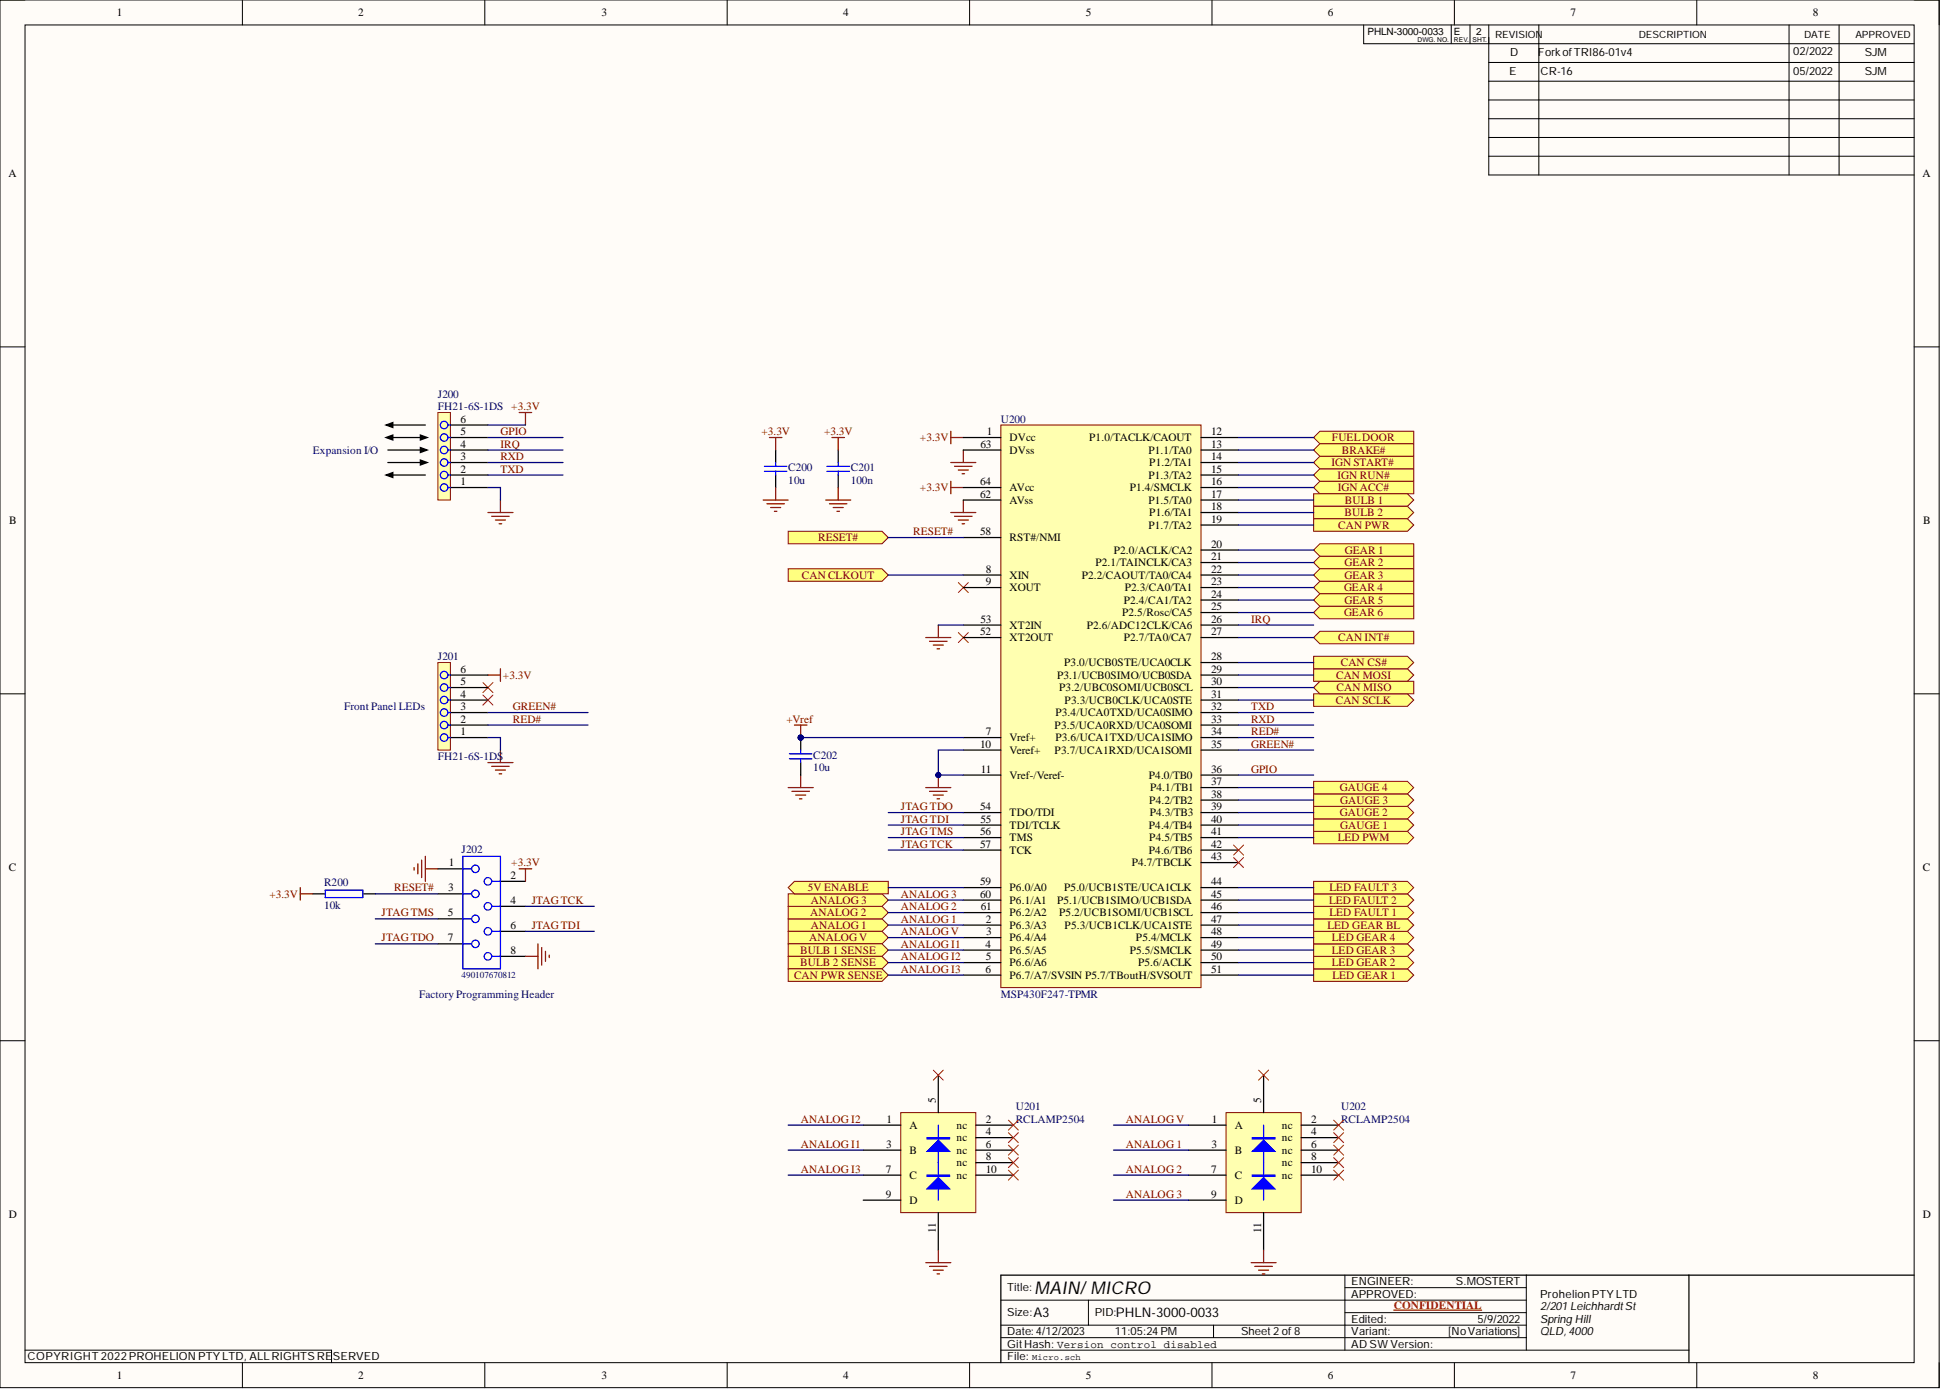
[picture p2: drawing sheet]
<svg xmlns="http://www.w3.org/2000/svg" width="393mm" height="282mm" viewBox="0 0 393 282" stroke-linecap="round" stroke-linejoin="round" font-family="sans-serif">
<defs><g id="words">
<text font-size="3.6" x="209.5" y="262">MAIN/MICRO</text>
<g font-size="2.7">
<text x="209.2" y="266.7">A3</text>
<text x="225.9" y="266.7">PHLN-3000-0033</text>
</g>
<g font-size="2.3">
<text x="23.6" y="3.3">1</text>
<text x="72.5" y="3.3">2</text>
<text x="121.7" y="3.3">3</text>
<text x="170.7" y="3.3">4</text>
<text x="219.8" y="3.3">5</text>
<text x="268.8" y="3.3">6</text>
<text x="317.9" y="3.3">7</text>
<text x="367" y="3.3">8</text>
<text x="305.7" y="11.4">D</text>
<text x="311.4" y="11.4">ForkofTRI86-01v4</text>
<text x="363" y="11.1">02/2022</text>
<text x="377.5" y="11.4">SJM</text>
<text x="305.5" y="15.2">E</text>
<text x="311.9" y="15.2">CR-16</text>
<text x="363" y="15.2">05/2022</text>
<text x="377.5" y="15.2">SJM</text>
<text x="1.7" y="35.9">A</text>
<text x="389.2" y="35.9">A</text>
<text x="93.2" y="88.1">5</text>
<text x="93.2" y="85.6">6</text>
<text x="199.7" y="88.1">1</text>
<text x="204.4" y="89.4">DVcc</text>
<text x="220.5" y="89.4">P1.0/TACLK/CAOUT</text>
<text x="245.2" y="88.1">12</text>
<text x="93.2" y="95.7">2</text>
<text x="93.2" y="93.2">3</text>
<text x="93.2" y="90.6">4</text>
<text x="198.5" y="90.6">63</text>
<text x="204.4" y="91.9">DVss</text>
<text x="232.5" y="91.9">P1.1/TA0</text>
<text x="232.7" y="94.4">P1.2/TA1</text>
<text x="245.2" y="90.6">13</text>
<text x="245.2" y="93.2">14</text>
<text x="245.2" y="95.7">15</text>
<text x="93.2" y="98.2">1</text>
<text x="198.4" y="100.7">62</text>
<text x="198.4" y="98.2">64</text>
<text x="204.4" y="99.5">AVcc</text>
<text x="228.7" y="99.5">P1.4/SMCLK</text>
<text x="232.5" y="96.9">P1.3/TA2</text>
<text x="245.2" y="98.2">16</text>
<text x="245.2" y="100.7">17</text>
<text x="1.9" y="106.1">B</text>
<text x="204.4" y="102">AVss</text>
<text x="232.5" y="102">P1.5/TA0</text>
<text x="232.5" y="107.1">P1.7/TA2</text>
<text x="232.7" y="104.5">P1.6/TA1</text>
<text x="245.2" y="103.3">18</text>
<text x="245.2" y="105.8">19</text>
<text x="389.4" y="106.1">B</text>
<text x="198.4" y="108.3">58</text>
<text x="204.4" y="109.6">RST#/NMI</text>
<text x="225.5" y="112.1">P2.0/ACLK/CA2</text>
<text x="245.2" y="110.9">20</text>
<text x="245.2" y="113.4">21</text>
<text x="199.6" y="115.9">8</text>
<text x="199.6" y="118.5">9</text>
<text x="204.4" y="117.2">XIN</text>
<text x="204.4" y="119.7">XOUT</text>
<text x="219" y="117.2">P2.2/CAOUT/TA0/CA4</text>
<text x="221.8" y="114.7">P2.1/TAINCLK/CA3</text>
<text x="227.7" y="119.7">P2.3/CA0/TA1</text>
<text x="245.2" y="115.9">22</text>
<text x="245.2" y="118.5">23</text>
<text x="227.2" y="124.8">P2.5/Rosc/CA5</text>
<text x="227.5" y="122.3">P2.4/CA1/TA2</text>
<text x="245.2" y="121">24</text>
<text x="245.2" y="123.5">25</text>
<text x="198.4" y="128.6">52</text>
<text x="198.5" y="126.1">53</text>
<text x="204.4" y="129.9">XT2OUT</text>
<text x="204.4" y="127.3">XT2IN</text>
<text x="220" y="127.3">P2.6/ADC12CLK/CA6</text>
<text x="227.5" y="129.9">P2.7/TA0/CA7</text>
<text x="245.2" y="126.1">26</text>
<text x="245.2" y="128.6">27</text>
<text x="93.2" y="136.2">6</text>
<text x="214" y="137.5">P3.1/UCB0SIMO/UCB0SDA</text>
<text x="215.4" y="134.9">P3.0/UCB0STE/UCA0CLK</text>
<text x="245.2" y="133.7">28</text>
<text x="245.2" y="136.2">29</text>
<text x="93.2" y="143.8">3</text>
<text x="93.2" y="141.3">4</text>
<text x="93.2" y="138.7">5</text>
<text x="214.4" y="140">P3.2/UBC0SOMI/UCB0SCL</text>
<text x="215.5" y="142.5">P3.3/UCB0CLK/UCA0STE</text>
<text x="245.2" y="138.7">30</text>
<text x="245.2" y="141.3">31</text>
<text x="245.2" y="143.8">32</text>
<text x="93.2" y="148.8">1</text>
<text x="93.2" y="146.3">2</text>
<text x="199.6" y="148.8">7</text>
<text x="213.5" y="147.6">P3.5/UCA0RXD/UCA0SOMI</text>
<text x="213.7" y="145">P3.4/UCA0TXD/UCA0SIMO</text>
<text x="245.2" y="146.3">33</text>
<text x="245.2" y="148.8">34</text>
<text x="198.4" y="151.4">10</text>
<text x="204.4" y="150.1">Vref+</text>
<text x="204.4" y="152.6">Veref+</text>
<text x="213.5" y="152.6">P3.7/UCA1RXD/UCA1SOMI</text>
<text x="213.7" y="150.1">P3.6/UCA1TXD/UCA1SIMO</text>
<text x="245.2" y="151.4">35</text>
<text x="198.6" y="156.4">11</text>
<text x="204.4" y="157.7">Vref-/Veref-</text>
<text x="232.6" y="157.7">P4.0/TB0</text>
<text x="232.8" y="160.2">P4.1/TB1</text>
<text x="245.2" y="156.4">36</text>
<text x="245.2" y="159">37</text>
<text x="245.2" y="161.5">38</text>
<text x="198.4" y="164">54</text>
<text x="198.5" y="166.6">55</text>
<text x="204.4" y="165.3">TDO/TDI</text>
<text x="204.4" y="167.8">TDI/TCLK</text>
<text x="232.6" y="167.8">P4.4/TB4</text>
<text x="232.7" y="162.8">P4.2/TB2</text>
<text x="232.8" y="165.3">P4.3/TB3</text>
<text x="245.2" y="164">39</text>
<text x="245.2" y="166.6">40</text>
<text x="198.4" y="169.1">56</text>
<text x="198.4" y="171.6">57</text>
<text x="204.4" y="170.4">TMS</text>
<text x="204.4" y="172.9">TCK</text>
<text x="232.6" y="172.9">P4.6/TB6</text>
<text x="232.7" y="170.4">P4.5/TB5</text>
<text x="245.2" y="169.1">41</text>
<text x="245.2" y="171.6">42</text>
<text x="1.8" y="176.4">C</text>
<text x="90.8" y="175.4">1</text>
<text x="103.3" y="178">2</text>
<text x="198.4" y="179.2">59</text>
<text x="229.1" y="175.4">P4.7/TBCLK</text>
<text x="245.2" y="174.2">43</text>
<text x="245.2" y="179.2">44</text>
<text x="389.3" y="176.4">C</text>
<text x="90.7" y="185.6">5</text>
<text x="90.8" y="180.5">3</text>
<text x="103.3" y="183">4</text>
<text x="198.4" y="181.8">60</text>
<text x="198.6" y="184.3">61</text>
<text x="204.4" y="180.5">P6.0/A0</text>
<text x="204.4" y="183">P6.1/A1</text>
<text x="204.4" y="185.6">P6.2/A2</text>
<text x="214" y="183">P5.1/UCB1SIMO/UCB1SDA</text>
<text x="214.4" y="185.6">P5.2/UCB1SOMI/UCB1SCL</text>
<text x="215.4" y="180.5">P5.0/UCB1STE/UCA1CLK</text>
<text x="245.2" y="181.8">45</text>
<text x="245.2" y="184.3">46</text>
<text x="90.7" y="190.6">7</text>
<text x="103.3" y="188.1">6</text>
<text x="199.5" y="191.9">4</text>
<text x="199.6" y="186.8">2</text>
<text x="199.7" y="189.4">3</text>
<text x="204.4" y="188.1">P6.3/A3</text>
<text x="204.4" y="190.6">P6.4/A4</text>
<text x="215.5" y="188.1">P5.3/UCB1CLK/UCA1STE</text>
<text x="230" y="190.6">P5.4/MCLK</text>
<text x="245.2" y="186.8">47</text>
<text x="245.2" y="189.4">48</text>
<text x="245.2" y="191.9">49</text>
<text x="103.3" y="193.1">8</text>
<text x="199.5" y="196.9">6</text>
<text x="199.6" y="194.4">5</text>
<text x="204.4" y="193.1">P6.5/A5</text>
<text x="204.4" y="195.7">P6.6/A6</text>
<text x="228.7" y="193.1">P5.5/SMCLK</text>
<text x="230.4" y="195.7">P5.6/ACLK</text>
<text x="245.2" y="194.4">50</text>
<text x="245.2" y="196.9">51</text>
<text x="204.4" y="198.2">P6.7/A7/SVSIN P5.7/TBoutH/SVSOUT</text>
<text x="179.5" y="227.3">1</text>
<text x="189.4" y="223.3" transform="rotate(-90 189.4 223.3)">5</text>
<text x="199.6" y="227.3">2</text>
<text x="245.3" y="227.3">1</text>
<text x="255.3" y="223.3" transform="rotate(-90 255.3 223.3)">5</text>
<text x="265.4" y="227.3">2</text>
<text x="179.4" y="232.4">3</text>
<text x="184.1" y="228.6">A</text>
<text x="184.1" y="233.7">B</text>
<text x="193.7" y="228.6">nc</text>
<text x="193.7" y="231.1">nc</text>
<text x="193.7" y="233.7">nc</text>
<text x="199.6" y="229.9">4</text>
<text x="199.6" y="232.4">6</text>
<text x="245.3" y="232.4">3</text>
<text x="250" y="228.6">A</text>
<text x="250" y="233.7">B</text>
<text x="259.5" y="228.6">nc</text>
<text x="259.5" y="231.1">nc</text>
<text x="259.5" y="233.7">nc</text>
<text x="265.4" y="229.9">4</text>
<text x="265.4" y="232.4">6</text>
<text x="179.3" y="237.5">7</text>
<text x="184.1" y="238.7">C</text>
<text x="193.7" y="236.2">nc</text>
<text x="193.7" y="238.7">nc</text>
<text x="199.6" y="234.9">8</text>
<text x="199.6" y="237.5">10</text>
<text x="245.2" y="237.5">7</text>
<text x="250" y="238.7">C</text>
<text x="259.5" y="236.2">nc</text>
<text x="259.5" y="238.7">nc</text>
<text x="265.4" y="234.9">8</text>
<text x="265.4" y="237.5">10</text>
<text x="179.3" y="242.5">9</text>
<text x="184.1" y="243.8">D</text>
<text x="245.2" y="242.5">9</text>
<text x="250" y="243.8">D</text>
<text x="1.8" y="246.6">D</text>
<text x="189.4" y="249.6" transform="rotate(-90 189.4 249.6)">11</text>
<text x="255.3" y="249.6" transform="rotate(-90 255.3 249.6)">11</text>
<text x="389.3" y="246.6">D</text>
<text x="203.9" y="261.5">Title:</text>
<text x="273.5" y="260.2">ENGINEER:</text>
<text x="273.5" y="262.8">APPROVED:</text>
<text x="294.7" y="260.2">S.MOSTERT</text>
<text x="311.8" y="262.8">ProhelionPTY LTD</text>
<text x="203.9" y="266.6">Size:</text>
<text x="221.6" y="266.6">PID:</text>
<text x="273.5" y="267.8">Edited:</text>
<text x="299.1" y="267.8">5/9/2022</text>
<text x="311.8" y="265.3">2/201 LeichhardtSt</text>
<text x="311.8" y="267.8">Spring Hill</text>
<text x="5.6" y="275.4">COPYRIGHT 2022PROHELION PTY LTD, ALLRIGHTS RESERVED</text>
<text x="203.9" y="270.4">Date:4/12/2023</text>
<text x="203.9" y="272.9">GitHash: Version control disabled</text>
<text x="203.9" y="275.4">File:</text>
<text x="225.7" y="270.4">11:05:24PM</text>
<text x="251.2" y="270.4">Sheet2 of8</text>
<text x="273.5" y="272.9">AD SW Version:</text>
<text x="273.5" y="270.4">Variant:</text>
<text x="293.2" y="270.4">[NoVariations]</text>
<text x="311.8" y="270.4">QLD,4000</text>
<text x="23.6" y="279.2">1</text>
<text x="72.5" y="279.2">2</text>
<text x="121.7" y="279.2">3</text>
<text x="170.7" y="279.2">4</text>
<text x="219.8" y="279.2">5</text>
<text x="268.8" y="279.2">6</text>
<text x="317.9" y="279.2">7</text>
<text x="367" y="279.2">8</text>
</g>
<g font-size="2.3" fill="#000080">
<text x="88.6" y="80.5">J200</text>
<text x="88.6" y="83">FH21-6S-1DS</text>
<text x="202.6" y="85.6">U200</text>
<text x="63.3" y="91.9">Expansion I/O</text>
<text x="159.6" y="95.4">C200</text>
<text x="172.2" y="95.4">C201</text>
<text x="159.6" y="98">10u</text>
<text x="172.2" y="98">100n</text>
<text x="88.6" y="133.7">J201</text>
<text x="69.6" y="143.8">Front Panel LEDs</text>
<text x="88.6" y="153.9">FH21-6S-1DS</text>
<text x="164.6" y="153.7">C202</text>
<text x="164.6" y="156.2">10u</text>
<text x="93.5" y="172.6">J202</text>
<text x="65.6" y="179.5">R200</text>
<text x="65.6" y="184">10k</text>
<text x="84.8" y="202">Factory Programming Header</text>
<text x="202.6" y="202">MSP430F247-TPMR</text>
<text x="205.7" y="224.8">U201</text>
<text x="205.7" y="227.3">RCLAMP2504</text>
<text x="271.5" y="224.8">U202</text>
<text x="271.5" y="227.3">RCLAMP2504</text>
</g>
<g font-size="2.3" fill="#800000">
<text x="103.5" y="83">+3.3V</text>
<text x="101.3" y="88.1">GPIO</text>
<text x="154.2" y="88.1">+3.3V</text>
<text x="166.8" y="88.1">+3.3V</text>
<text x="186.2" y="89.4">+3.3V</text>
<text x="269.7" y="89.4">FUELDOOR</text>
<text x="101.3" y="93.2">RXD</text>
<text x="101.3" y="95.7">TXD</text>
<text x="101.3" y="90.6">IRQ</text>
<text x="269.6" y="94.4">IGN START#</text>
<text x="271.7" y="91.9">BRAKE#</text>
<text x="186.2" y="99.5">+3.3V</text>
<text x="270.7" y="96.9">IGN RUN#</text>
<text x="270.8" y="99.5">IGN ACC#</text>
<text x="270.9" y="107.1">CAN PWR</text>
<text x="272.2" y="104.5">BULB 2</text>
<text x="272.3" y="102">BULB 1</text>
<text x="165.6" y="109.6">RESET#</text>
<text x="184.9" y="108.3">RESET#</text>
<text x="272.3" y="112.1">GEAR 1</text>
<text x="162.3" y="117.2">CAN CLKOUT</text>
<text x="272.1" y="119.7">GEAR 4</text>
<text x="272.2" y="114.7">GEAR 2</text>
<text x="272.2" y="117.2">GEAR 3</text>
<text x="272.1" y="124.8">GEAR 6</text>
<text x="272.2" y="122.3">GEAR 5</text>
<text x="253.3" y="126.1">IRQ</text>
<text x="270.9" y="129.9">CAN INT#</text>
<text x="101.8" y="137.5">+3.3V</text>
<text x="270.5" y="137.5">CAN MOSI</text>
<text x="271.4" y="134.9">CAN CS#</text>
<text x="103.8" y="143.8">GREEN#</text>
<text x="253.3" y="143.8">TXD</text>
<text x="270.4" y="142.5">CAN SCLK</text>
<text x="270.6" y="140">CAN MISO</text>
<text x="103.8" y="146.3">RED#</text>
<text x="159.2" y="146.3">+Vref</text>
<text x="253.3" y="148.8">RED#</text>
<text x="253.3" y="146.3">RXD</text>
<text x="253.3" y="151.4">GREEN#</text>
<text x="253.3" y="156.4">GPIO</text>
<text x="271.3" y="160.2">GAUGE 4</text>
<text x="182.4" y="166.6">JTAGTDI</text>
<text x="182.4" y="164">JTAGTDO</text>
<text x="271.3" y="165.3">GAUGE 2</text>
<text x="271.3" y="167.8">GAUGE 1</text>
<text x="271.3" y="162.8">GAUGE 3</text>
<text x="182.4" y="171.6">JTAGTCK</text>
<text x="182.4" y="169.1">JTAGTMS</text>
<text x="270.8" y="170.4">LED PWM</text>
<text x="103.5" y="175.4">+3.3V</text>
<text x="54.5" y="181.8">+3.3V</text>
<text x="77.2" y="185.6">JTAGTMS</text>
<text x="79.8" y="180.5">RESET#</text>
<text x="107.6" y="183">JTAGTCK</text>
<text x="163.5" y="180.5">5V ENABLE</text>
<text x="164" y="185.6">ANALOG 2</text>
<text x="164.1" y="183">ANALOG 3</text>
<text x="182.4" y="184.3">ANALOG 2</text>
<text x="182.4" y="181.8">ANALOG 3</text>
<text x="269.1" y="183">LED FAULT 2</text>
<text x="269.1" y="185.6">LED FAULT 1</text>
<text x="269.1" y="180.5">LED FAULT 3</text>
<text x="77.2" y="190.6">JTAGTDO</text>
<text x="107.6" y="188.1">JTAGTDI</text>
<text x="163.8" y="190.6">ANALOGV</text>
<text x="164.1" y="188.1">ANALOG 1</text>
<text x="182.4" y="189.4">ANALOGV</text>
<text x="182.4" y="186.8">ANALOG 1</text>
<text x="182.4" y="191.9">ANALOG I1</text>
<text x="268.7" y="188.1">LED GEAR BL</text>
<text x="269.7" y="190.6">LED GEAR 4</text>
<text x="162" y="193.1">BULB 1 SENSE</text>
<text x="162" y="195.7">BULB 2 SENSE</text>
<text x="182.4" y="194.4">ANALOG I2</text>
<text x="182.4" y="196.9">ANALOG I3</text>
<text x="269.7" y="195.7">LED GEAR 2</text>
<text x="269.7" y="193.1">LED GEAR 3</text>
<text x="160.7" y="198.2">CAN PWR SENSE</text>
<text x="269.7" y="198.2">LED GEAR 1</text>
<text x="162.1" y="227.3">ANALOG I2</text>
<text x="227.9" y="227.3">ANALOGV</text>
<text x="162.1" y="232.4">ANALOG I1</text>
<text x="227.9" y="232.4">ANALOG 1</text>
<text x="162.1" y="237.5">ANALOG I3</text>
<text x="227.9" y="237.5">ANALOG 2</text>
<text x="227.9" y="242.5">ANALOG 3</text>
</g>
<text font-size="2.3" fill="#f00" x="282.1" y="265">CONFIDENTIAL</text>
<g font-size="2">
<text x="276.8" y="7.2">PHLN-3000-0033</text>
<text x="294.3" y="7.2">E</text>
<text x="298.9" y="7.2">2</text>
<text x="302.7" y="7.7">REVISION</text>
<text x="331.8" y="7.7">DESCRIPTION</text>
<text x="365.2" y="7.7">DATE</text>
<text x="375.6" y="7.7">APPROVED</text>
</g>
<text font-size="1.9" fill="#000080" x="93.5" y="198">490107670812</text>
<text font-size="1.8" x="208.9" y="275.4">Micro.sch</text>
<g font-size="1.4">
<text x="287" y="8.6">DWG. NO.</text>
<text x="294.3" y="8.6">REV.</text>
<text x="298.1" y="8.6">SHT.</text>
</g>
</g></defs>
<path d="M0 0h392.6v281h-392.6z" fill-rule="evenodd" fill="#fffcf8"/>
<path d="M0 0h392.6v281h-392.6z" fill="none" stroke="#000" stroke-width=".2"/>
<path d="M5.1 5.1h382.4v270.8h-382.4z" fill-rule="evenodd" fill="#fffcf8"/>
<g fill="none" stroke="#000" stroke-width=".2">
<path d="M0 0h5.1M49.1 0v5.1M98.1 0v5.1M147.2 0v5.1M196.3 0v5.1M245.4 0v5.1M294.4 0v5.1M343.5 0v5.1M387.5 0h5.1v5.1M5.1 5.1h382.4v270.8h-382.4zM276.1 5.1v3.8h111.4M293.8 5.1v3.8"/>
<path d="M297.6 5.1v3.8M301.4 5.1v30.3h86.1M301.4 12.6h86.1M301.4 16.4h86.1M311.5 5.1v30.3M362.2 5.1v30.3M372.3 5.1v30.3M301.4 20.2h86.1M301.4 24h86.1M301.4 27.8h86.1M301.4 31.6h86.1M0 70.2h5.1"/>
<path d="M387.5 70.2h5.1M0 140.5h5.1M387.5 140.5h5.1M0 210.7h5.1M387.5 210.7h5.1M272.3 258.2v15.2M309 258.2v15.2M5.1 273.4h62v2.5M49.1 275.9v5.1M98.1 275.9v5.1M147.2 275.9v5.1M196.3 275.9v5.1"/>
<path d="M202.6 263.3h106.4M202.6 270.9h106.4M202.6 268.3h106.4M202.6 273.4h139.3M220.3 263.3v5M245.4 275.9v5.1M245.7 268.3v2.6M272.3 260.7h36.7M272.3 265.8h36.7M294.4 275.9v5.1M343.5 275.9v5.1M392.6 275.9v5.1"/>
</g>
<path d="M341.9 258.2v17.7M387.5 258.2h-184.9v17.7" fill="none" stroke="#000" stroke-width=".25"/>
<path d="M282.2 265.3h17.7" fill="none" stroke="#f00" stroke-width=".25"/>
<g fill="none" stroke="#800000" stroke-width=".25">
<path d="M192.5 93.7h5.1M192.5 87.3v2.6M192.5 97.5v2.5M192.5 88.6h2.5M192.5 98.7h2.5M193.2 94.4h3.6M194 95.2h2M194.8 95.9h.5M195 91.1v2.6M192.5 103.8h5.1M193.2 104.5h3.6M194 105.3h2"/>
<path d="M194.8 106.1h.5M195 101.3v2.5"/>
</g>
<path d="M159.6 115.2h19l1.2 1.2-1.2 1.3h-19z" fill-rule="evenodd" fill="#ffff80"/>
<path d="M159.6 115.2h19l1.2 1.2-1.2 1.3h-19z" fill="none" stroke="#800000" stroke-width=".2"/>
<path d="M187.4 129.1h5.1M188.2 129.9h3.5M188.9 130.6h2.1M189.7 131.4h.5M190 126.6v2.5M187.4 159.5h5.1M190 156.9v2.6M188.2 160.2h3.5M188.9 161h2.1M189.7 161.8h.5" fill="none" stroke="#800000" stroke-width=".25"/>
<path d="M194 118l2 2M196 118l-2 2M194 128.1l2 2M196 128.1l-2 2" fill="none" stroke="#f00" stroke-width=".2"/>
<circle cx="190" cy="156.9" r=".51" fill="#000080"/>
<circle cx="190" cy="156.9" r=".51" fill="none" stroke="#000080" stroke-width=".2"/>
<path d="M159.6 159.5h5M162.1 156.9v2.6M160.3 160.2h3.6M161.1 161h2M161.8 161.8h.5" fill="none" stroke="#800000" stroke-width=".25"/>
<circle cx="162.1" cy="149.4" r=".51" fill="#000080"/>
<circle cx="162.1" cy="149.4" r=".51" fill="none" stroke="#000080" stroke-width=".2"/>
<path d="M162.1 149.4v2.5" fill="none" stroke="#000" stroke-width=".25"/>
<circle cx="162.1" cy="149.4" r=".51" fill="#000080"/>
<circle cx="162.1" cy="149.4" r=".51" fill="none" stroke="#000080" stroke-width=".2"/>
<path d="M162.1 154.4v2.5" fill="none" stroke="#000" stroke-width=".25"/>
<path d="M159.8 153.7h4.6M159.8 152.6h4.6M162.1 151.9v.7M162.1 153.7v.7" fill="none" stroke="#00f" stroke-width=".25"/>
<path d="M160.8 146.8h2.6M162.1 146.8v2.6" fill="none" stroke="#800000" stroke-width=".25"/>
<circle cx="162.1" cy="149.4" r=".51" fill="#000080"/>
<circle cx="162.1" cy="149.4" r=".51" fill="none" stroke="#000080" stroke-width=".2"/>
<path d="M265.9 135.4h19l1.3 1.3-1.3 1.3h-19z" fill-rule="evenodd" fill="#ffff80"/>
<path d="M265.9 135.4h19l1.3 1.3-1.3 1.3h-19z" fill="none" stroke="#800000" stroke-width=".2"/>
<path d="M265.9 140.5h19l1.3 1.3-1.3 1.2h-19z" fill-rule="evenodd" fill="#ffff80"/>
<path d="M265.9 140.5h19l1.3 1.3-1.3 1.2h-19z" fill="none" stroke="#800000" stroke-width=".2"/>
<path d="M265.9 132.9h19l1.3 1.3-1.3 1.2h-19z" fill-rule="evenodd" fill="#ffff80"/>
<path d="M265.9 132.9h19l1.3 1.3-1.3 1.2h-19z" fill="none" stroke="#800000" stroke-width=".2"/>
<path d="M265.9 129.1l1.3-1.3h19v2.6h-19z" fill-rule="evenodd" fill="#ffff80"/>
<path d="M265.9 129.1l1.3-1.3h19v2.6h-19z" fill="none" stroke="#800000" stroke-width=".2"/>
<path d="M265.9 139.2l1.3-1.2h19v2.5h-19z" fill-rule="evenodd" fill="#ffff80"/>
<path d="M265.9 139.2l1.3-1.2h19v2.5h-19z" fill="none" stroke="#800000" stroke-width=".2"/>
<path d="M168.4 88.6h2.6M169.7 88.6v2.5M169.7 98.7v2.6M167.2 101.3h5M167.9 102h3.6M168.7 102.8h2M169.4 103.5h.5M98.8 136.7h2.5M101.3 135.4v2.6" fill="none" stroke="#800000" stroke-width=".25"/>
<path d="M169.7 91.1v2.6M169.7 96.2v2.5" fill="none" stroke="#000" stroke-width=".25"/>
<path d="M167.4 95.4h4.6M167.4 94.4h4.6M169.7 93.7v.7M169.7 95.4v.8" fill="none" stroke="#00f" stroke-width=".25"/>
<path d="M202.6 86.1h40.5v113.9h-40.5z" fill-rule="evenodd" fill="#ffffb0"/>
<path d="M202.6 86.1h40.5v113.9h-40.5z" fill="none" stroke="#800000" stroke-width=".2"/>
<g fill="none" stroke="#000" stroke-width=".25">
<path d="M195 88.6h7.6M195 91.1h7.6M195 98.7h7.6M243.1 88.6h7.6M243.1 91.1h7.6M243.1 93.7h7.6M243.1 96.2h7.6M243.1 98.7h7.6M195 116.4h7.6M195 119h7.6M195 101.3h7.6M195 108.8h7.6"/>
<path d="M243.1 116.4h7.6M243.1 119h7.6M243.1 101.3h7.6M243.1 103.8h7.6M243.1 106.3h7.6M243.1 111.4h7.6M243.1 113.9h7.6M195 126.6h7.6M195 129.1h7.6M243.1 121.5h7.6M243.1 124h7.6M243.1 126.6h7.6"/>
<path d="M243.1 129.1h7.6M243.1 134.2h7.6M243.1 136.7h7.6M243.1 139.2h7.6M195 149.4h7.6M195 151.9h7.6M195 156.9h7.6M243.1 149.4h7.6M243.1 151.9h7.6M243.1 156.9h7.6M243.1 141.8h7.6M243.1 144.3h7.6"/>
<path d="M243.1 146.8h7.6M243.1 159.5h7.6M195 164.5h7.6M195 167.1h7.6M195 169.6h7.6M195 172.1h7.6M195 179.7h7.6M243.1 162h7.6M243.1 164.5h7.6M243.1 167.1h7.6M243.1 169.6h7.6M243.1 172.1h7.6"/>
<path d="M243.1 174.7h7.6M243.1 179.7h7.6M195 187.3h7.6M195 189.9h7.6M195 192.4h7.6M195 194.9h7.6M195 197.5h7.6M195 182.3h7.6M195 184.8h7.6M243.1 187.3h7.6M243.1 189.9h7.6M243.1 192.4h7.6"/>
<path d="M243.1 194.9h7.6M243.1 197.5h7.6M243.1 182.3h7.6M243.1 184.8h7.6"/>
</g>
<path d="M265.9 196.2h19l1.3 1.3-1.3 1.2h-19z" fill-rule="evenodd" fill="#ffff80"/>
<path d="M265.9 196.2h19l1.3 1.3-1.3 1.2h-19z" fill="none" stroke="#800000" stroke-width=".2"/>
<path d="M265.9 193.7h19l1.3 1.2-1.3 1.3h-19z" fill-rule="evenodd" fill="#ffff80"/>
<path d="M265.9 193.7h19l1.3 1.2-1.3 1.3h-19z" fill="none" stroke="#800000" stroke-width=".2"/>
<path d="M265.9 168.3h19l1.3 1.3-1.3 1.3h-19z" fill-rule="evenodd" fill="#ffff80"/>
<path d="M265.9 168.3h19l1.3 1.3-1.3 1.3h-19z" fill="none" stroke="#800000" stroke-width=".2"/>
<path d="M265.9 191.1h19l1.3 1.3-1.3 1.3h-19z" fill-rule="evenodd" fill="#ffff80"/>
<path d="M265.9 191.1h19l1.3 1.3-1.3 1.3h-19z" fill="none" stroke="#800000" stroke-width=".2"/>
<path d="M265.9 188.6h19l1.3 1.3-1.3 1.2h-19z" fill-rule="evenodd" fill="#ffff80"/>
<path d="M265.9 188.6h19l1.3 1.3-1.3 1.2h-19z" fill="none" stroke="#800000" stroke-width=".2"/>
<path d="M265.9 186.1h19l1.3 1.2-1.3 1.3h-19z" fill-rule="evenodd" fill="#ffff80"/>
<path d="M265.9 186.1h19l1.3 1.2-1.3 1.3h-19z" fill="none" stroke="#800000" stroke-width=".2"/>
<path d="M265.9 183.5h19l1.3 1.3-1.3 1.3h-19z" fill-rule="evenodd" fill="#ffff80"/>
<path d="M265.9 183.5h19l1.3 1.3-1.3 1.3h-19z" fill="none" stroke="#800000" stroke-width=".2"/>
<path d="M265.9 181h19l1.3 1.3-1.3 1.2h-19z" fill-rule="evenodd" fill="#ffff80"/>
<path d="M265.9 181h19l1.3 1.3-1.3 1.2h-19z" fill="none" stroke="#800000" stroke-width=".2"/>
<path d="M159.6 186.1h19l1.2 1.2-1.2 1.3h-19z" fill-rule="evenodd" fill="#ffff80"/>
<path d="M159.6 186.1h19l1.2 1.2-1.2 1.3h-19z" fill="none" stroke="#800000" stroke-width=".2"/>
<path d="M159.6 183.5h19l1.2 1.3-1.2 1.3h-19z" fill-rule="evenodd" fill="#ffff80"/>
<path d="M159.6 183.5h19l1.2 1.3-1.2 1.3h-19z" fill="none" stroke="#800000" stroke-width=".2"/>
<path d="M159.6 181h19l1.2 1.3-1.2 1.2h-19z" fill-rule="evenodd" fill="#ffff80"/>
<path d="M159.6 181h19l1.2 1.3-1.2 1.2h-19z" fill="none" stroke="#800000" stroke-width=".2"/>
<path d="M159.6 188.6h19l1.2 1.3-1.2 1.2h-19z" fill-rule="evenodd" fill="#ffff80"/>
<path d="M159.6 188.6h19l1.2 1.3-1.2 1.2h-19z" fill="none" stroke="#800000" stroke-width=".2"/>
<path d="M265.9 98.7l1.3-1.2h19v2.5h-19z" fill-rule="evenodd" fill="#ffff80"/>
<path d="M265.9 98.7l1.3-1.2h19v2.5h-19z" fill="none" stroke="#800000" stroke-width=".2"/>
<path d="M265.9 96.2l1.3-1.3h19v2.6h-19z" fill-rule="evenodd" fill="#ffff80"/>
<path d="M265.9 96.2l1.3-1.3h19v2.6h-19z" fill="none" stroke="#800000" stroke-width=".2"/>
<path d="M265.9 93.7l1.3-1.3h19v2.5h-19z" fill-rule="evenodd" fill="#ffff80"/>
<path d="M265.9 93.7l1.3-1.3h19v2.5h-19z" fill="none" stroke="#800000" stroke-width=".2"/>
<path d="M265.9 88.6l1.3-1.3h19v2.6h-19z" fill-rule="evenodd" fill="#ffff80"/>
<path d="M265.9 88.6l1.3-1.3h19v2.6h-19z" fill="none" stroke="#800000" stroke-width=".2"/>
<path d="M265.9 91.1l1.3-1.2h19v2.5h-19z" fill-rule="evenodd" fill="#ffff80"/>
<path d="M265.9 91.1l1.3-1.2h19v2.5h-19z" fill="none" stroke="#800000" stroke-width=".2"/>
<path d="M265.9 111.4l1.3-1.3h19v2.5h-19z" fill-rule="evenodd" fill="#ffff80"/>
<path d="M265.9 111.4l1.3-1.3h19v2.5h-19z" fill="none" stroke="#800000" stroke-width=".2"/>
<path d="M265.9 113.9l1.3-1.3h19v2.6h-19z" fill-rule="evenodd" fill="#ffff80"/>
<path d="M265.9 113.9l1.3-1.3h19v2.6h-19z" fill="none" stroke="#800000" stroke-width=".2"/>
<path d="M265.9 116.4l1.3-1.2h19v2.5h-19z" fill-rule="evenodd" fill="#ffff80"/>
<path d="M265.9 116.4l1.3-1.2h19v2.5h-19z" fill="none" stroke="#800000" stroke-width=".2"/>
<path d="M265.9 119l1.3-1.3h19v2.5h-19z" fill-rule="evenodd" fill="#ffff80"/>
<path d="M265.9 119l1.3-1.3h19v2.5h-19z" fill="none" stroke="#800000" stroke-width=".2"/>
<path d="M265.9 100h19l1.3 1.3-1.3 1.2h-19z" fill-rule="evenodd" fill="#ffff80"/>
<path d="M265.9 100h19l1.3 1.3-1.3 1.2h-19z" fill="none" stroke="#800000" stroke-width=".2"/>
<path d="M159.6 191.1h19l1.2 1.3-1.2 1.3h-19z" fill-rule="evenodd" fill="#ffff80"/>
<path d="M159.6 191.1h19l1.2 1.3-1.2 1.3h-19z" fill="none" stroke="#800000" stroke-width=".2"/>
<path d="M265.9 102.5h19l1.3 1.3-1.3 1.3h-19z" fill-rule="evenodd" fill="#ffff80"/>
<path d="M265.9 102.5h19l1.3 1.3-1.3 1.3h-19z" fill="none" stroke="#800000" stroke-width=".2"/>
<path d="M159.6 193.7h19l1.2 1.2-1.2 1.3h-19z" fill-rule="evenodd" fill="#ffff80"/>
<path d="M159.6 193.7h19l1.2 1.2-1.2 1.3h-19z" fill="none" stroke="#800000" stroke-width=".2"/>
<path d="M265.9 105.1h19l1.3 1.2-1.3 1.3h-19z" fill-rule="evenodd" fill="#ffff80"/>
<path d="M265.9 105.1h19l1.3 1.2-1.3 1.3h-19z" fill="none" stroke="#800000" stroke-width=".2"/>
<path d="M159.6 196.2h19l1.2 1.3-1.2 1.2h-19z" fill-rule="evenodd" fill="#ffff80"/>
<path d="M159.6 196.2h19l1.2 1.3-1.2 1.2h-19z" fill="none" stroke="#800000" stroke-width=".2"/>
<path d="M265.9 165.8h19l1.3 1.3-1.3 1.2h-19z" fill-rule="evenodd" fill="#ffff80"/>
<path d="M265.9 165.8h19l1.3 1.3-1.3 1.2h-19z" fill="none" stroke="#800000" stroke-width=".2"/>
<path d="M265.9 163.3h19l1.3 1.2-1.3 1.3h-19z" fill-rule="evenodd" fill="#ffff80"/>
<path d="M265.9 163.3h19l1.3 1.2-1.3 1.3h-19z" fill="none" stroke="#800000" stroke-width=".2"/>
<path d="M265.9 160.7h19l1.3 1.3-1.3 1.3h-19z" fill-rule="evenodd" fill="#ffff80"/>
<path d="M265.9 160.7h19l1.3 1.3-1.3 1.3h-19z" fill="none" stroke="#800000" stroke-width=".2"/>
<path d="M249.7 171.1l2.1 2M249.7 173.7l2.1 2M251.8 171.1l-2.1 2M251.8 173.7l-2.1 2" fill="none" stroke="#f00" stroke-width=".2"/>
<path d="M265.9 158.2h19l1.3 1.3-1.3 1.2h-19z" fill-rule="evenodd" fill="#ffff80"/>
<path d="M265.9 158.2h19l1.3 1.3-1.3 1.2h-19z" fill="none" stroke="#800000" stroke-width=".2"/>
<path d="M265.9 178.5h19l1.3 1.2-1.3 1.3h-19z" fill-rule="evenodd" fill="#ffff80"/>
<path d="M265.9 178.5h19l1.3 1.2-1.3 1.3h-19z" fill="none" stroke="#800000" stroke-width=".2"/>
<path d="M157 91.1v2.6M157 96.2v2.5" fill="none" stroke="#000" stroke-width=".25"/>
<path d="M154.7 95.4h4.6M154.7 94.4h4.6M157 93.7v.7M157 95.4v.8" fill="none" stroke="#00f" stroke-width=".25"/>
<path d="M155.8 88.6h2.5M157 88.6v2.5M157 98.7v2.6M154.5 101.3h5.1M155.3 102h3.5M156 102.8h2M156.8 103.5h.5" fill="none" stroke="#800000" stroke-width=".25"/>
<path d="M265.9 121.5l1.3-1.3h19v2.6h-19z" fill-rule="evenodd" fill="#ffff80"/>
<path d="M265.9 121.5l1.3-1.3h19v2.6h-19z" fill="none" stroke="#800000" stroke-width=".2"/>
<path d="M265.9 124l1.3-1.2h19v2.5h-19z" fill-rule="evenodd" fill="#ffff80"/>
<path d="M265.9 124l1.3-1.2h19v2.5h-19z" fill="none" stroke="#800000" stroke-width=".2"/>
<path d="M105.1 83.5h2.5M106.4 83.5v2.6M98.8 154.4h5M99.5 155.2h3.6M100.3 155.9h2M101.1 156.7h.5M101.3 151.9v2.5" fill="none" stroke="#800000" stroke-width=".25"/>
<path d="M88.6 83.5h2.6v17.8h-2.6z" fill-rule="evenodd" fill="#ffffb0"/>
<path d="M88.6 83.5h2.6v17.8h-2.6z" fill="none" stroke="#800000" stroke-width=".2"/>
<g fill="none" stroke="#00f" stroke-width=".25">
<path d="M90.7 98.7h.5M90.7 96.2h.5M90.7 93.7h.5M90.7 91.1h.5M90.7 88.6h.5M90.7 86.1h.5"/>
<circle cx="89.9" cy="98.7" r=".76"/>
<circle cx="89.9" cy="86.1" r=".76"/>
<circle cx="89.9" cy="96.2" r=".76"/>
<circle cx="89.9" cy="88.6" r=".76"/>
<circle cx="89.9" cy="91.1" r=".76"/>
<circle cx="89.9" cy="93.7" r=".76"/>
</g>
<path d="M91.2 98.7h7.6M91.2 96.2h7.6M91.2 93.7h7.6M91.2 91.1h7.6M91.2 88.6h7.6M91.2 86.1h7.6" fill="none" stroke="#000" stroke-width=".25"/>
<path d="M98.8 103.8h5M99.5 104.5h3.6M100.3 105.3h2M101.1 106.1h.5M101.3 101.3v2.5" fill="none" stroke="#800000" stroke-width=".25"/>
<path d="M97.8 138.2l2 2M99.8 138.2l-2 2M97.8 140.7l2 2.1M99.8 140.7l-2 2.1" fill="none" stroke="#f00" stroke-width=".2"/>
<path d="M159.6 107.6h19l1.2 1.2-1.2 1.3h-19z" fill-rule="evenodd" fill="#ffff80"/>
<path d="M159.6 107.6h19l1.2 1.2-1.2 1.3h-19z" fill="none" stroke="#800000" stroke-width=".2"/>
<path d="M159.6 179.7l1.2-1.2h19v2.5h-19z" fill-rule="evenodd" fill="#ffff80"/>
<path d="M159.6 179.7l1.2-1.2h19v2.5h-19z" fill="none" stroke="#800000" stroke-width=".2"/>
<path d="M78.1 96.2l1.4-.5v1zM78.1 86.1l1.4-.5v1zM78.1 88.6l1.4-.5v1zM78.5 91.1h7.6M78.5 93.7h7.6M78.5 96.2h7.6M78.5 86.1h7.6M78.5 88.6h7.6M85.1 90.6l1.4 .5-1.4 .5zM85.1 93.2l1.4 .5-1.4 .5zM85.1 88.1l1.4 .5-1.4 .5z" fill="none" stroke="#000" stroke-width=".25"/>
<path d="M78.1 96.2l1.4-.5v1zM78.1 86.1l1.4-.5v1zM78.1 88.6l1.4-.5v1zM85.1 90.6l1.4 .5-1.4 .5zM85.1 93.2l1.4 .5-1.4 .5zM85.1 88.1l1.4 .5-1.4 .5z" fill="#000"/>
<path d="M248.2 225.3h15.2v20.3h-15.2z" fill-rule="evenodd" fill="#ffffb0"/>
<path d="M248.2 225.3h15.2v20.3h-15.2z" fill="none" stroke="#800000" stroke-width=".2"/>
<path d="M253.5 238h4.6v.2h-4.6zM253.5 238.1h4.6M255.8 235.4v7.6" fill="none" stroke="#00f" stroke-width=".25"/>
<path d="M253.5 240.7l2.3-2.2 2.3 2.2z" fill="#00f"/>
<path d="M253.5 230.4h4.6v.2h-4.6zM253.5 230.5h4.6M255.8 227.8v7.6M253.5 240.7l2.3-2.2 2.3 2.2z" fill="none" stroke="#00f" stroke-width=".25"/>
<path d="M253.5 233.1l2.3-2.2 2.3 2.2z" fill="#00f"/>
<path d="M253.5 233.1l2.3-2.2 2.3 2.2z" fill="none" stroke="#00f" stroke-width=".25"/>
<path d="M255.8 217.7v7.6M240.6 227.8h7.6M240.6 232.9h7.6M240.6 238h7.6M263.4 227.8h7.6M263.4 232.9h7.6M263.4 238h7.6M263.4 230.4h7.6M263.4 235.4h7.6M240.6 243h7.6M255.8 245.6v7.5" fill="none" stroke="#000" stroke-width=".25"/>
<path d="M254.8 216.7l2 2M256.8 216.7l-2 2M270 231.9l2 2M270 226.8l2 2M270 229.3l2 2.1M270 234.4l2 2M270 236.9l2 2.1M272 226.8l-2 2M272 229.3l-2 2.1M272 231.9l-2 2M272 234.4l-2 2M272 236.9l-2 2.1" fill="none" stroke="#f00" stroke-width=".2"/>
<path d="M253.3 255.7h5M254 256.4h3.6M254.8 257.2h2M255.6 258h.5M255.8 253.1v2.6" fill="none" stroke="#800000" stroke-width=".25"/>
<path d="M182.4 225.3h15.2v20.3h-15.2z" fill-rule="evenodd" fill="#ffffb0"/>
<path d="M182.4 225.3h15.2v20.3h-15.2z" fill="none" stroke="#800000" stroke-width=".2"/>
<path d="M187.7 238h4.5v.2h-4.5zM187.7 238.1h4.5M190 235.4v7.6" fill="none" stroke="#00f" stroke-width=".25"/>
<path d="M187.7 240.7l2.3-2.2 2.2 2.2z" fill="#00f"/>
<path d="M187.7 230.4h4.5v.2h-4.5zM187.7 230.5h4.5M190 227.8v7.6M187.7 240.7l2.3-2.2 2.2 2.2z" fill="none" stroke="#00f" stroke-width=".25"/>
<path d="M187.7 233.1l2.3-2.2 2.2 2.2z" fill="#00f"/>
<path d="M187.7 233.1l2.3-2.2 2.2 2.2z" fill="none" stroke="#00f" stroke-width=".25"/>
<path d="M190 217.7v7.6M174.8 227.8h7.6M174.8 232.9h7.6M174.8 238h7.6M197.6 227.8h7.6M197.6 232.9h7.6M197.6 238h7.6M197.6 230.4h7.6M197.6 235.4h7.6M174.8 243h7.6M190 245.6v7.5" fill="none" stroke="#000" stroke-width=".25"/>
<path d="M188.9 216.7l2.1 2M191 216.7l-2.1 2M204.1 231.9l2.1 2M204.1 226.8l2.1 2M204.1 229.3l2.1 2.1M204.1 234.4l2.1 2M204.1 236.9l2.1 2.1M206.2 226.8l-2.1 2M206.2 229.3l-2.1 2.1M206.2 231.9l-2.1 2M206.2 234.4l-2.1 2M206.2 236.9l-2.1 2.1" fill="none" stroke="#f00" stroke-width=".2"/>
<path d="M187.4 255.7h5.1M188.2 256.4h3.5M188.9 257.2h2.1M189.7 258h.5M190 253.1v2.6" fill="none" stroke="#800000" stroke-width=".25"/>
<path d="M88.6 134.2h2.6v17.7h-2.6z" fill-rule="evenodd" fill="#ffffb0"/>
<path d="M88.6 134.2h2.6v17.7h-2.6z" fill="none" stroke="#800000" stroke-width=".2"/>
<g fill="none" stroke="#00f" stroke-width=".25">
<path d="M90.7 139.2h.5M90.7 136.7h.5M90.7 149.4h.5M90.7 146.8h.5M90.7 144.3h.5M90.7 141.8h.5M93.7 175.9h1.8M93.7 173.4h7.6v22.8h-7.6zM99.5 178.5h1.8M65.9 180.2h7.5v1.6h-7.5zM93.7 181h1.8M93.7 186.1h1.8"/>
<path d="M93.7 191.1h1.8M99.5 183.5h1.8M99.5 188.6h1.8M99.5 193.7h1.8"/>
<circle cx="89.9" cy="136.7" r=".76"/>
<circle cx="89.9" cy="139.2" r=".76"/>
<circle cx="89.9" cy="149.4" r=".76"/>
<circle cx="89.9" cy="141.8" r=".76"/>
<circle cx="89.9" cy="146.8" r=".76"/>
<circle cx="89.9" cy="144.3" r=".76"/>
<circle cx="96.2" cy="175.9" r=".76"/>
<circle cx="98.8" cy="178.5" r=".76"/>
<circle cx="96.2" cy="186.1" r=".76"/>
<circle cx="96.2" cy="181" r=".76"/>
<circle cx="96.2" cy="191.1" r=".76"/>
<circle cx="98.8" cy="193.7" r=".76"/>
<circle cx="98.8" cy="183.5" r=".76"/>
<circle cx="98.8" cy="188.6" r=".76"/>
</g>
<g fill="none" stroke="#000" stroke-width=".25">
<path d="M91.2 139.2h7.6M91.2 136.7h7.6M91.2 149.4h7.6M91.2 146.8h7.6M91.2 144.3h7.6M91.2 141.8h7.6M88.6 175.9h5.1M101.3 178.5h5.1M63.3 181h2.6M73.4 181h2.6M88.6 181h5.1M88.6 186.1h5.1"/>
<path d="M88.6 191.1h5.1M101.3 183.5h5.1M101.3 188.6h5.1M101.3 193.7h5.1"/>
</g>
<g fill="none" stroke="#800000" stroke-width=".25">
<path d="M60.8 179.7v2.6M83.8 175.7v.5M84.6 174.9v2M85.4 174.2v3.5M86.1 173.4v5.1M86.1 175.9h2.5M105.1 175.9h2.5M106.4 175.9v2.6M60.8 181h2.5M106.4 193.7h2.5M108.9 191.1v5.1M109.7 191.9v3.5"/>
<path d="M110.4 192.6v2.1M111.2 193.4v.5"/>
</g>
<path d="M179.8 108.8h15.2M250.7 113.9h15.2M250.7 116.4h15.2M190 126.6h5M195 151.9h-5v5h5" fill="none" stroke="#000080" stroke-width=".25"/>
<circle cx="190" cy="156.9" r=".51" fill="#000080"/>
<circle cx="190" cy="156.9" r=".51" fill="none" stroke="#000080" stroke-width=".2"/>
<path d="M162.1 149.4h32.9" fill="none" stroke="#000080" stroke-width=".25"/>
<circle cx="162.1" cy="149.4" r=".51" fill="#000080"/>
<circle cx="162.1" cy="149.4" r=".51" fill="none" stroke="#000080" stroke-width=".2"/>
<g fill="none" stroke="#000080" stroke-width=".25">
<path d="M98.8 98.7h2.5v2.6M98.8 88.6h15.2M98.8 91.1h15.2M98.8 93.7h15.2M98.8 96.2h15.2M98.8 86.1h7.6M250.7 88.6h15.2M250.7 91.1h15.2M250.7 93.7h15.2M250.7 96.2h15.2M250.7 98.7h15.2M179.8 116.4h15.2"/>
<path d="M250.7 111.4h15.2M250.7 119h15.2M250.7 101.3h15.2M250.7 103.8h15.2M250.7 106.3h15.2M250.7 129.1h15.2M250.7 134.2h15.2M250.7 136.7h15.2M250.7 139.2h15.2M250.7 121.5h15.2M250.7 124h15.2M250.7 126.6h15.2"/>
<path d="M98.8 149.4h2.5v2.5M98.8 144.3h20.2M98.8 146.8h20.2M250.7 141.8h15.2M250.7 159.5h15.2M250.7 144.3h15.2M250.7 146.8h15.2M250.7 149.4h15.2M250.7 151.9h15.2M250.7 156.9h15.2M179.8 179.7h15.2M179.8 164.5h15.2"/>
<path d="M179.8 167.1h15.2M179.8 169.6h15.2M179.8 172.1h15.2M250.7 179.7h15.2M250.7 162h15.2M250.7 164.5h15.2M250.7 167.1h15.2M250.7 169.6h15.2M76 191.1h12.6M76 186.1h12.6M76 181h12.6M106.4 183.5h13.9"/>
<path d="M106.4 188.6h13.9M179.8 182.3h15.2M179.8 184.8h15.2M179.8 187.3h15.2M179.8 194.9h15.2M179.8 189.9h15.2M179.8 192.4h15.2M179.8 197.5h15.2M250.7 182.3h15.2M250.7 184.8h15.2M250.7 187.3h15.2M250.7 194.9h15.2"/>
<path d="M250.7 189.9h15.2M250.7 192.4h15.2M250.7 197.5h15.2M159.6 238h15.2M159.6 232.9h15.2M159.6 227.8h15.2M225.4 238h15.2M225.4 232.9h15.2M225.4 227.8h15.2M225.4 243h15.2"/>
</g>
<use href="#words"/>
</svg>
